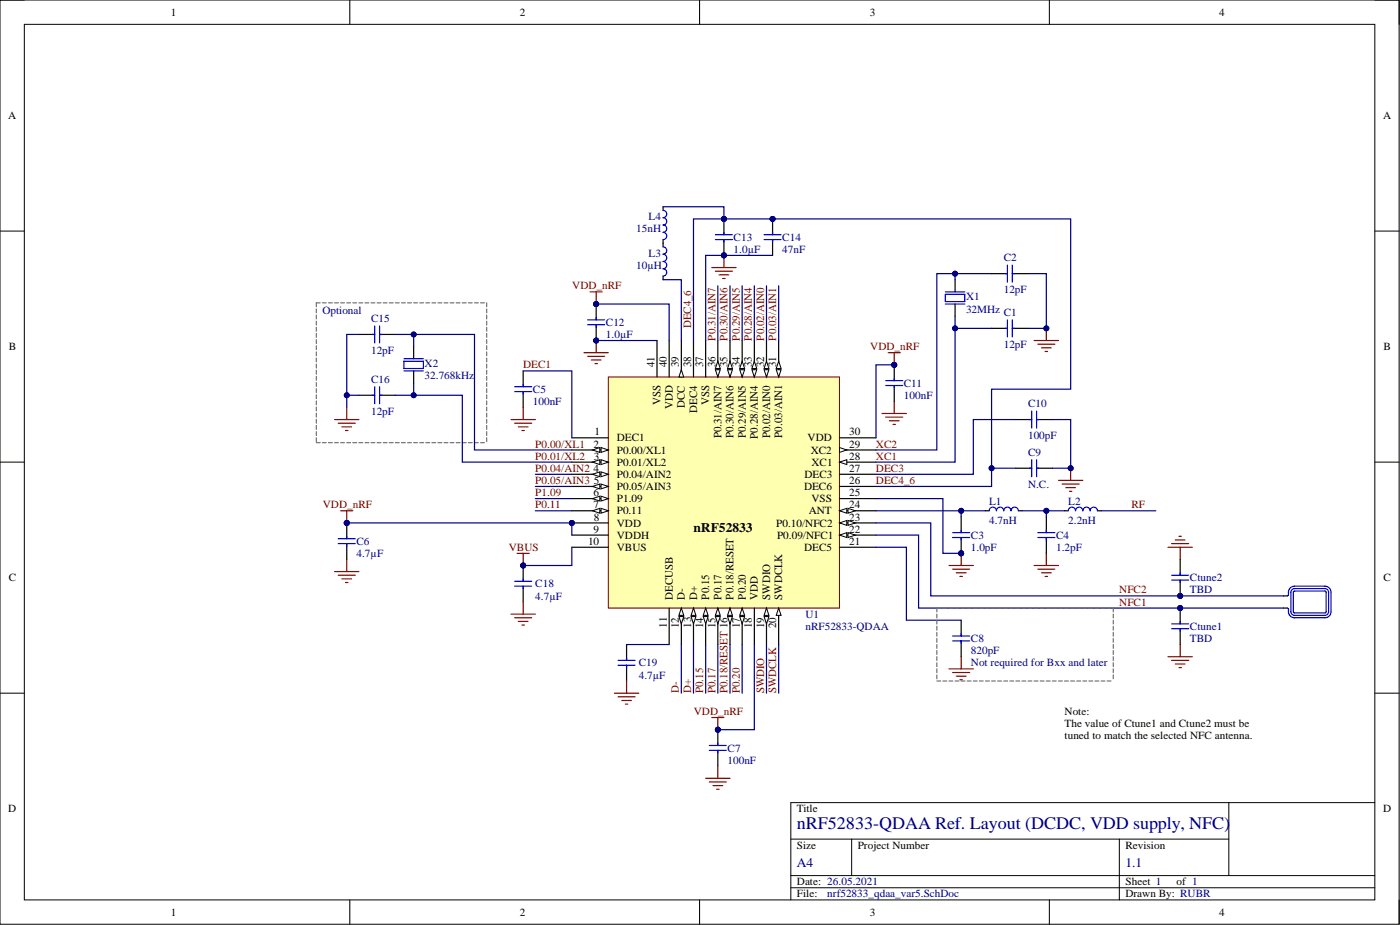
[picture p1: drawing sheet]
<svg xmlns="http://www.w3.org/2000/svg" width="292mm" height="193mm" viewBox="0 0 292 193" stroke-linecap="round" stroke-linejoin="round" font-family="sans-serif">
<defs><g id="words">
<text font-size="3.7" fill="#000080" x="166.3" y="173">nRF52833-QDAA Ref. Layout (DCDC, VDD supply, NFC)</text>
<text font-size="2.7" x="144.7" y="111">nRF52833</text>
<g font-size="2.7" fill="#000080">
<text x="166.3" y="180.8">A4</text>
<text x="234.8" y="180.8">1.1</text>
</g>
<g font-size="2.3">
<text x="35.6" y="3.3">1</text>
<text x="108.4" y="3.3">2</text>
<text x="181.5" y="3.3">3</text>
<text x="254.4" y="3.3">4</text>
<text x="1.7" y="24.9">A</text>
<text x="288.6" y="24.9">A</text>
<text x="1.8" y="73.1">B</text>
<text x="136.6" y="76.6" transform="rotate(-90 136.6 76.6)">41</text>
<text x="139.1" y="76.6" transform="rotate(-90 139.1 76.6)">40</text>
<text x="141.6" y="76.6" transform="rotate(-90 141.6 76.6)">39</text>
<text x="144.2" y="76.6" transform="rotate(-90 144.2 76.6)">38</text>
<text x="146.7" y="76.6" transform="rotate(-90 146.7 76.6)">37</text>
<text x="149.3" y="76.6" transform="rotate(-90 149.3 76.6)">36</text>
<text x="151.8" y="76.6" transform="rotate(-90 151.8 76.6)">35</text>
<text x="154.3" y="76.6" transform="rotate(-90 154.3 76.6)">34</text>
<text x="156.9" y="76.6" transform="rotate(-90 156.9 76.6)">33</text>
<text x="159.4" y="76.6" transform="rotate(-90 159.4 76.6)">32</text>
<text x="162" y="76.6" transform="rotate(-90 162 76.6)">31</text>
<text x="288.7" y="73.1">B</text>
<text x="137.8" y="84.5" transform="rotate(-90 137.8 84.5)">VSS</text>
<text x="140.4" y="85.3" transform="rotate(-90 140.4 85.3)">VDD</text>
<text x="142.9" y="85.1" transform="rotate(-90 142.9 85.1)">DCC</text>
<text x="145.5" y="86.1" transform="rotate(-90 145.5 86.1)">DEC4</text>
<text x="148" y="84.5" transform="rotate(-90 148 84.5)">VSS</text>
<text x="123.8" y="93.4">2</text>
<text x="123.9" y="95.9">3</text>
<text x="124" y="90.8">1</text>
<text x="128.7" y="92.1">DEC1</text>
<text x="128.7" y="94.6">P0.00/XL1</text>
<text x="150.5" y="91.5" transform="rotate(-90 150.5 91.5)">P0.31/AIN7</text>
<text x="153.1" y="91.5" transform="rotate(-90 153.1 91.5)">P0.30/AIN6</text>
<text x="155.6" y="91.4" transform="rotate(-90 155.6 91.4)">P0.29/AIN5</text>
<text x="158.1" y="91.5" transform="rotate(-90 158.1 91.5)">P0.28/AIN4</text>
<text x="160.7" y="91.5" transform="rotate(-90 160.7 91.5)">P0.02/AIN0</text>
<text x="163.2" y="91.3" transform="rotate(-90 163.2 91.3)">P0.03/AIN1</text>
<text x="168.5" y="92.1">VDD</text>
<text x="169.1" y="94.6">XC2</text>
<text x="177.2" y="95.9">28</text>
<text x="177.2" y="93.4">29</text>
<text x="177.2" y="90.8">30</text>
<text x="123.8" y="98.4">4</text>
<text x="123.9" y="101">5</text>
<text x="128.7" y="97.2">P0.01/XL2</text>
<text x="128.7" y="99.7">P0.04/AIN2</text>
<text x="167.8" y="99.7">DEC3</text>
<text x="169.3" y="97.2">XC1</text>
<text x="177.2" y="101">26</text>
<text x="177.2" y="98.4">27</text>
<text x="123.8" y="106">7</text>
<text x="123.8" y="103.5">6</text>
<text x="128.7" y="102.2">P0.05/AIN3</text>
<text x="128.7" y="107.3">P0.11</text>
<text x="128.7" y="104.8">P1.09</text>
<text x="167.8" y="102.2">DEC6</text>
<text x="168.7" y="107.3">ANT</text>
<text x="169.3" y="104.8">VSS</text>
<text x="177.2" y="103.5">25</text>
<text x="177.2" y="106">24</text>
<text x="122.7" y="113.7">10</text>
<text x="123.8" y="111.1">9</text>
<text x="123.9" y="108.6">8</text>
<text x="128.7" y="109.9">VDD</text>
<text x="128.7" y="112.4">VDDH</text>
<text x="162" y="109.9">P0.10/NFC2</text>
<text x="162.1" y="112.4">P0.09/NFC1</text>
<text x="177.2" y="111.1">22</text>
<text x="177.2" y="113.7">21</text>
<text x="177.2" y="108.6">23</text>
<text x="128.7" y="114.9">VBUS</text>
<text x="167.8" y="114.9">DEC5</text>
<text x="1.8" y="121.3">C</text>
<text x="140.4" y="125.1" transform="rotate(-90 140.4 125.1)">DECUSB</text>
<text x="142.9" y="125.1" transform="rotate(-90 142.9 125.1)">D-</text>
<text x="145.5" y="125.1" transform="rotate(-90 145.5 125.1)">D+</text>
<text x="148" y="125.1" transform="rotate(-90 148 125.1)">P0.15</text>
<text x="150.5" y="125.1" transform="rotate(-90 150.5 125.1)">P0.17</text>
<text x="153.1" y="125.1" transform="rotate(-90 153.1 125.1)">P0.18/RESET</text>
<text x="155.6" y="125.1" transform="rotate(-90 155.6 125.1)">P0.20</text>
<text x="158.1" y="125.1" transform="rotate(-90 158.1 125.1)">VDD</text>
<text x="160.7" y="125.1" transform="rotate(-90 160.7 125.1)">SWDIO</text>
<text x="163.2" y="125.1" transform="rotate(-90 163.2 125.1)">SWDCLK</text>
<text x="288.7" y="121.3">C</text>
<text x="139.1" y="130.9" transform="rotate(-90 139.1 130.9)">11</text>
<text x="141.6" y="131.1" transform="rotate(-90 141.6 131.1)">12</text>
<text x="144.2" y="131" transform="rotate(-90 144.2 131)">13</text>
<text x="146.7" y="131.1" transform="rotate(-90 146.7 131.1)">14</text>
<text x="149.3" y="131" transform="rotate(-90 149.3 131)">15</text>
<text x="154.3" y="131.1" transform="rotate(-90 154.3 131.1)">17</text>
<text x="156.9" y="131" transform="rotate(-90 156.9 131)">18</text>
<text x="159.4" y="131.1" transform="rotate(-90 159.4 131.1)">19</text>
<text x="162" y="131.1" transform="rotate(-90 162 131.1)">20</text>
<text x="222.1" y="149.2">Note:</text>
<text x="222.1" y="151.7">The value of Ctune1 and Ctune2 must be</text>
<text x="222.1" y="154.3">tuned to match the selected NFC antenna.</text>
<text x="1.7" y="169.5">D</text>
<text x="166.3" y="169.5">Title</text>
<text x="288.6" y="169.5">D</text>
<text x="166.3" y="177.1">Size</text>
<text x="179" y="177.1">Project Number</text>
<text x="234.8" y="177.1">Revision</text>
<text x="166.3" y="184.7">Date: 26.05.2021</text>
<text x="234.8" y="184.7">Sheet 1</text>
<text x="245.4" y="184.7">of 1</text>
<text x="35.6" y="191">1</text>
<text x="108.4" y="191">2</text>
<text x="166.3" y="187.2">File:</text>
<text x="181.5" y="191">3</text>
<text x="234.8" y="187.2">Drawn By: RUBR</text>
<text x="254.4" y="191">4</text>
</g>
<g font-size="2.3" fill="#000080">
<text x="135.3" y="45.9">L4</text>
<text x="132.8" y="48.5">15nH</text>
<text x="135.3" y="53.5">L3</text>
<text x="153.1" y="50.2">C13</text>
<text x="153.1" y="52.8">1.0µF</text>
<text x="163.2" y="50.2">C14</text>
<text x="163.2" y="52.8">47nF</text>
<text x="132.8" y="56.1">10µH</text>
<text x="209.4" y="54.5">C2</text>
<text x="67.3" y="65.5">Optional</text>
<text x="201.6" y="62.7">X1</text>
<text x="201.6" y="65.2">32MHz</text>
<text x="209.4" y="66">C1</text>
<text x="209.4" y="61.1">12pF</text>
<text x="77.4" y="67.2">C15</text>
<text x="126.4" y="68">C12</text>
<text x="126.4" y="70.5">1.0µF</text>
<text x="77.4" y="73.8">12pF</text>
<text x="88.6" y="76.6">X2</text>
<text x="209.4" y="72.6">12pF</text>
<text x="77.4" y="79.9">C16</text>
<text x="88.6" y="79.2">32.768kHz</text>
<text x="111.2" y="81.9">C5</text>
<text x="188.6" y="80.7">C11</text>
<text x="188.6" y="83.2">100nF</text>
<text x="77.4" y="86.5">12pF</text>
<text x="111.2" y="84.5">100nF</text>
<text x="214.5" y="85">C10</text>
<text x="214.5" y="91.6">100pF</text>
<text x="214.5" y="95.1">C9</text>
<text x="214.5" y="101.7">N.C.</text>
<text x="206.4" y="105.3">L1</text>
<text x="222.9" y="105.3">L2</text>
<text x="74.4" y="113.7">C6</text>
<text x="202.6" y="112.4">C3</text>
<text x="206.4" y="109.3">4.7nH</text>
<text x="220.3" y="112.4">C4</text>
<text x="222.9" y="109.3">2.2nH</text>
<text x="74.4" y="116.2">4.7µF</text>
<text x="202.6" y="114.9">1.0pF</text>
<text x="220.3" y="114.9">1.2pF</text>
<text x="111.7" y="122.5">C18</text>
<text x="111.7" y="125.1">4.7µF</text>
<text x="248.3" y="121.3">Ctune2</text>
<text x="248.3" y="123.8">TBD</text>
<text x="168" y="128.9">U1</text>
<text x="168" y="131.4">nRF52833-QDAA</text>
<text x="248.3" y="131.4">Ctune1</text>
<text x="202.6" y="134">C8</text>
<text x="202.6" y="136.5">820pF</text>
<text x="248.3" y="134">TBD</text>
<text x="133.3" y="139">C19</text>
<text x="133.3" y="141.6">4.7µF</text>
<text x="202.6" y="139">Not required for Bxx and later</text>
<text x="151.8" y="156.8">C7</text>
<text x="151.8" y="159.3">100nF</text>
<text x="172.6" y="187.2">nrf52833_qdaa_var5.SchDoc</text>
</g>
<g font-size="2.3" fill="#800000">
<text x="119.4" y="60.4">VDD_nRF</text>
<text x="144.2" y="68.5" transform="rotate(-90 144.2 68.5)">DEC4_6</text>
<text x="149.3" y="71" transform="rotate(-90 149.3 71)">P0.31/AIN7</text>
<text x="151.8" y="71" transform="rotate(-90 151.8 71)">P0.30/AIN6</text>
<text x="154.3" y="71" transform="rotate(-90 154.3 71)">P0.29/AIN5</text>
<text x="156.9" y="71" transform="rotate(-90 156.9 71)">P0.28/AIN4</text>
<text x="159.4" y="71" transform="rotate(-90 159.4 71)">P0.02/AIN0</text>
<text x="162" y="71" transform="rotate(-90 162 71)">P0.03/AIN1</text>
<text x="109.2" y="76.9">DEC1</text>
<text x="181.6" y="73.1">VDD_nRF</text>
<text x="111.7" y="93.4">P0.00/XL1</text>
<text x="111.7" y="95.9">P0.01/XL2</text>
<text x="182.8" y="95.9">XC1</text>
<text x="182.8" y="93.4">XC2</text>
<text x="111.7" y="98.4">P0.04/AIN2</text>
<text x="111.7" y="101">P0.05/AIN3</text>
<text x="182.8" y="98.4">DEC3</text>
<text x="182.8" y="101">DEC4_6</text>
<text x="67.4" y="106">VDD_nRF</text>
<text x="111.7" y="103.5">P1.09</text>
<text x="111.7" y="106">P0.11</text>
<text x="236.1" y="106">RF</text>
<text x="106.2" y="114.9">VBUS</text>
<text x="233.5" y="123.8">NFC2</text>
<text x="233.5" y="126.3">NFC1</text>
<text x="141.6" y="144.6" transform="rotate(-90 141.6 144.6)">D-</text>
<text x="144.2" y="144.6" transform="rotate(-90 144.2 144.6)">D+</text>
<text x="144.8" y="149.2">VDD_nRF</text>
<text x="146.7" y="144.6" transform="rotate(-90 146.7 144.6)">P0.15</text>
<text x="149.3" y="144.6" transform="rotate(-90 149.3 144.6)">P0.17</text>
<text x="151.8" y="144.6" transform="rotate(-90 151.8 144.6)">P0.18/RESET 16</text>
<text x="154.3" y="144.6" transform="rotate(-90 154.3 144.6)">P0.20</text>
<text x="159.4" y="144.6" transform="rotate(-90 159.4 144.6)">SWDIO</text>
<text x="162" y="144.6" transform="rotate(-90 162 144.6)">SWDCLK</text>
</g>
</g></defs>
<g fill="none" stroke="#000" stroke-width=".21">
<path d="M0 0h291.9v192.8h-291.9zM0 0h5.1M5.1 5.1h281.7v182.6h-281.7zM73 0v5.1M146 0v5.1M218.9 0v5.1M286.8 0h5.1v5.1M0 48.2h5.1M286.8 48.2h5.1M0 96.4h5.1M286.8 96.4h5.1M0 144.6h5.1"/>
<path d="M286.8 144.6h5.1M165 175.1h91.4M177.7 175.1v7.6M233.5 175.1v12.6M256.4 167.4v15.3M286.8 167.4h-121.8v20.3M73 187.7v5.1M146 187.7v5.1M165 185.2h121.8M165 182.7h121.8M218.9 187.7v5.1M291.9 187.7v5.1"/>
</g>
<circle cx="119.3" cy="109.1" r=".51" fill="#000080"/>
<circle cx="119.3" cy="109.1" r=".51" fill="none" stroke="#000080" stroke-width=".21"/>
<path d="M126.9 78.6h48.3v48.3h-48.3z" fill-rule="evenodd" fill="#ffffb0"/>
<path d="M126.9 78.6h48.3v48.3h-48.3z" fill="none" stroke="#800000" stroke-width=".21"/>
<path d="M119.3 91.3h7.6M175.2 104h7.6M175.2 106.6h7.6" fill="none" stroke="#000" stroke-width=".25"/>
<path d="M175.2 106.6l1.5-.6v1.1z" fill="#f8fcff"/>
<path d="M175.2 106.6l1.5-.6v1.1z" fill="none" stroke="#000" stroke-width=".21"/>
<path d="M176.9 106l1.6 .6-1.6 .5z" fill="#f8fcff"/>
<path d="M176.9 106l1.6 .6-1.6 .5z" fill="none" stroke="#000" stroke-width=".21"/>
<path d="M175.2 98.9h7.6M175.2 96.4h7.6M175.2 101.5h7.6" fill="none" stroke="#000" stroke-width=".25"/>
<path d="M175.2 96.4l1.5-.5v1z" fill="#f8fcff"/>
<path d="M175.2 96.4l1.5-.5v1z" fill="none" stroke="#000" stroke-width=".21"/>
<path d="M175.2 93.9h7.6" fill="none" stroke="#000" stroke-width=".25"/>
<path d="M175.2 93.4l1.5 .5-1.5 .5z" fill="#f8fcff"/>
<path d="M175.2 93.4l1.5 .5-1.5 .5z" fill="none" stroke="#000" stroke-width=".21"/>
<path d="M119.3 93.9h7.6M175.2 91.3h7.6" fill="none" stroke="#000" stroke-width=".25"/>
<path d="M125.4 93.4l1.5 .5-1.5 .5z" fill="#f8fcff"/>
<path d="M125.4 93.4l1.5 .5-1.5 .5z" fill="none" stroke="#000" stroke-width=".21"/>
<path d="M123.6 93.9l1.5-.5v1z" fill="#f8fcff"/>
<path d="M123.6 93.9l1.5-.5v1z" fill="none" stroke="#000" stroke-width=".21"/>
<path d="M119.3 96.4h7.6" fill="none" stroke="#000" stroke-width=".25"/>
<path d="M125.4 95.9l1.5 .5-1.5 .5z" fill="#f8fcff"/>
<path d="M125.4 95.9l1.5 .5-1.5 .5z" fill="none" stroke="#000" stroke-width=".21"/>
<path d="M123.6 96.4l1.5-.5v1z" fill="#f8fcff"/>
<path d="M123.6 96.4l1.5-.5v1z" fill="none" stroke="#000" stroke-width=".21"/>
<path d="M119.3 98.9h7.6" fill="none" stroke="#000" stroke-width=".25"/>
<path d="M125.4 98.4l1.5 .5-1.5 .6z" fill="#f8fcff"/>
<path d="M125.4 98.4l1.5 .5-1.5 .6z" fill="none" stroke="#000" stroke-width=".21"/>
<path d="M123.6 98.9l1.5-.5v1.1z" fill="#f8fcff"/>
<path d="M123.6 98.9l1.5-.5v1.1z" fill="none" stroke="#000" stroke-width=".21"/>
<path d="M119.3 101.5h7.6" fill="none" stroke="#000" stroke-width=".25"/>
<path d="M125.4 101l1.5 .5-1.5 .5z" fill="#f8fcff"/>
<path d="M125.4 101l1.5 .5-1.5 .5z" fill="none" stroke="#000" stroke-width=".21"/>
<path d="M123.6 101.5l1.5-.5v1z" fill="#f8fcff"/>
<path d="M123.6 101.5l1.5-.5v1z" fill="none" stroke="#000" stroke-width=".21"/>
<path d="M119.3 106.6h7.6" fill="none" stroke="#000" stroke-width=".25"/>
<path d="M125.4 106l1.5 .6-1.5 .5z" fill="#f8fcff"/>
<path d="M125.4 106l1.5 .6-1.5 .5z" fill="none" stroke="#000" stroke-width=".21"/>
<path d="M123.6 106.6l1.5-.6v1.1z" fill="#f8fcff"/>
<path d="M123.6 106.6l1.5-.6v1.1z" fill="none" stroke="#000" stroke-width=".21"/>
<path d="M157.4 71v7.6" fill="none" stroke="#000" stroke-width=".25"/>
<path d="M156.9 77.1h1l-.5 1.5z" fill="#f8fcff"/>
<path d="M156.9 77.1h1l-.5 1.5z" fill="none" stroke="#000" stroke-width=".21"/>
<path d="M157.4 75.4l.5 1.5h-1z" fill="#f8fcff"/>
<path d="M157.4 75.4l.5 1.5h-1z" fill="none" stroke="#000" stroke-width=".21"/>
<path d="M154.8 71v7.6" fill="none" stroke="#000" stroke-width=".25"/>
<path d="M154.3 77.1h1.1l-.6 1.5z" fill="#f8fcff"/>
<path d="M154.3 77.1h1.1l-.6 1.5z" fill="none" stroke="#000" stroke-width=".21"/>
<path d="M154.8 75.4l.6 1.5h-1.1z" fill="#f8fcff"/>
<path d="M154.8 75.4l.6 1.5h-1.1z" fill="none" stroke="#000" stroke-width=".21"/>
<path d="M152.3 71v7.6" fill="none" stroke="#000" stroke-width=".25"/>
<path d="M151.8 77.1h1l-.5 1.5z" fill="#f8fcff"/>
<path d="M151.8 77.1h1l-.5 1.5z" fill="none" stroke="#000" stroke-width=".21"/>
<path d="M152.3 75.4l.5 1.5h-1z" fill="#f8fcff"/>
<path d="M152.3 75.4l.5 1.5h-1z" fill="none" stroke="#000" stroke-width=".21"/>
<path d="M149.8 71v7.6" fill="none" stroke="#000" stroke-width=".25"/>
<path d="M149.3 77.1h1l-.5 1.5z" fill="#f8fcff"/>
<path d="M149.3 77.1h1l-.5 1.5z" fill="none" stroke="#000" stroke-width=".21"/>
<path d="M149.8 75.4l.5 1.5h-1z" fill="#f8fcff"/>
<path d="M149.8 75.4l.5 1.5h-1z" fill="none" stroke="#000" stroke-width=".21"/>
<path d="M139.6 71v7.6M142.2 71v7.6M144.7 71v7.6M147.2 71v7.6" fill="none" stroke="#000" stroke-width=".25"/>
<path d="M142.2 77.1l.5 1.5h-1.1z" fill="#f8fcff"/>
<path d="M142.2 77.1l.5 1.5h-1.1z" fill="none" stroke="#000" stroke-width=".21"/>
<path d="M162.5 126.9v7.6" fill="none" stroke="#000" stroke-width=".25"/>
<path d="M162.5 126.9l.5 1.5h-1z" fill="#f8fcff"/>
<path d="M162.5 126.9l.5 1.5h-1z" fill="none" stroke="#000" stroke-width=".21"/>
<path d="M159.9 126.9v7.6" fill="none" stroke="#000" stroke-width=".25"/>
<path d="M159.9 126.9l.5 1.5h-1z" fill="#f8fcff"/>
<path d="M159.9 126.9l.5 1.5h-1z" fill="none" stroke="#000" stroke-width=".21"/>
<path d="M159.4 128.6h1l-.5 1.5z" fill="#f8fcff"/>
<path d="M159.4 128.6h1l-.5 1.5z" fill="none" stroke="#000" stroke-width=".21"/>
<path d="M147.2 126.9v7.6" fill="none" stroke="#000" stroke-width=".25"/>
<path d="M147.2 126.9l.5 1.5h-1z" fill="#f8fcff"/>
<path d="M147.2 126.9l.5 1.5h-1z" fill="none" stroke="#000" stroke-width=".21"/>
<path d="M146.7 128.6h1l-.5 1.5z" fill="#f8fcff"/>
<path d="M146.7 128.6h1l-.5 1.5z" fill="none" stroke="#000" stroke-width=".21"/>
<path d="M149.8 126.9v7.6" fill="none" stroke="#000" stroke-width=".25"/>
<path d="M149.8 126.9l.5 1.5h-1z" fill="#f8fcff"/>
<path d="M149.8 126.9l.5 1.5h-1z" fill="none" stroke="#000" stroke-width=".21"/>
<path d="M149.3 128.6h1l-.5 1.5z" fill="#f8fcff"/>
<path d="M149.3 128.6h1l-.5 1.5z" fill="none" stroke="#000" stroke-width=".21"/>
<path d="M119.3 109.1h7.6" fill="none" stroke="#000" stroke-width=".25"/>
<circle cx="119.3" cy="109.1" r=".51" fill="#000080"/>
<circle cx="119.3" cy="109.1" r=".51" fill="none" stroke="#000080" stroke-width=".21"/>
<path d="M142.2 126.9v7.6" fill="none" stroke="#000" stroke-width=".25"/>
<path d="M142.2 126.9l.5 1.5h-1.1z" fill="#f8fcff"/>
<path d="M142.2 126.9l.5 1.5h-1.1z" fill="none" stroke="#000" stroke-width=".21"/>
<path d="M141.6 128.6h1.1l-.5 1.5z" fill="#f8fcff"/>
<path d="M141.6 128.6h1.1l-.5 1.5z" fill="none" stroke="#000" stroke-width=".21"/>
<path d="M119.3 111.6h7.6M119.3 114.2h7.6M139.6 126.9v7.6M144.7 126.9v7.6" fill="none" stroke="#000" stroke-width=".25"/>
<path d="M144.7 126.9l.5 1.5h-1z" fill="#f8fcff"/>
<path d="M144.7 126.9l.5 1.5h-1z" fill="none" stroke="#000" stroke-width=".21"/>
<path d="M144.2 128.6h1l-.5 1.5z" fill="#f8fcff"/>
<path d="M144.2 128.6h1l-.5 1.5z" fill="none" stroke="#000" stroke-width=".21"/>
<path d="M175.2 111.6h7.6M157.4 126.9v7.6" fill="none" stroke="#000" stroke-width=".25"/>
<path d="M175.2 111.6l1.5-.5v1z" fill="#f8fcff"/>
<path d="M175.2 111.6l1.5-.5v1z" fill="none" stroke="#000" stroke-width=".21"/>
<path d="M176.9 111.1l1.6 .5-1.6 .5z" fill="#f8fcff"/>
<path d="M176.9 111.1l1.6 .5-1.6 .5z" fill="none" stroke="#000" stroke-width=".21"/>
<path d="M119.3 104h7.6" fill="none" stroke="#000" stroke-width=".25"/>
<path d="M125.4 103.5l1.5 .5-1.5 .5z" fill="#f8fcff"/>
<path d="M125.4 103.5l1.5 .5-1.5 .5z" fill="none" stroke="#000" stroke-width=".21"/>
<path d="M123.6 104l1.5-.5v1z" fill="#f8fcff"/>
<path d="M123.6 104l1.5-.5v1z" fill="none" stroke="#000" stroke-width=".21"/>
<path d="M152.3 126.9v7.6" fill="none" stroke="#000" stroke-width=".25"/>
<path d="M152.3 126.9l.5 1.5h-1z" fill="#f8fcff"/>
<path d="M152.3 126.9l.5 1.5h-1z" fill="none" stroke="#000" stroke-width=".21"/>
<path d="M151.8 128.6h1l-.5 1.5z" fill="#f8fcff"/>
<path d="M151.8 128.6h1l-.5 1.5z" fill="none" stroke="#000" stroke-width=".21"/>
<path d="M175.2 114.2h7.6M175.2 109.1h7.6" fill="none" stroke="#000" stroke-width=".25"/>
<path d="M175.2 109.1l1.5-.5v1z" fill="#f8fcff"/>
<path d="M175.2 109.1l1.5-.5v1z" fill="none" stroke="#000" stroke-width=".21"/>
<path d="M176.9 108.6l1.6 .5-1.6 .5z" fill="#f8fcff"/>
<path d="M176.9 108.6l1.6 .5-1.6 .5z" fill="none" stroke="#000" stroke-width=".21"/>
<path d="M162.5 71v7.6" fill="none" stroke="#000" stroke-width=".25"/>
<path d="M162 77.1h1l-.5 1.5z" fill="#f8fcff"/>
<path d="M162 77.1h1l-.5 1.5z" fill="none" stroke="#000" stroke-width=".21"/>
<path d="M162.5 75.4l.5 1.5h-1z" fill="#f8fcff"/>
<path d="M162.5 75.4l.5 1.5h-1z" fill="none" stroke="#000" stroke-width=".21"/>
<path d="M159.9 71v7.6" fill="none" stroke="#000" stroke-width=".25"/>
<path d="M159.4 77.1h1l-.5 1.5z" fill="#f8fcff"/>
<path d="M159.4 77.1h1l-.5 1.5z" fill="none" stroke="#000" stroke-width=".21"/>
<path d="M159.9 75.4l.5 1.5h-1z" fill="#f8fcff"/>
<path d="M159.9 75.4l.5 1.5h-1z" fill="none" stroke="#000" stroke-width=".21"/>
<path d="M154.8 126.9v7.6" fill="none" stroke="#000" stroke-width=".25"/>
<path d="M154.8 126.9l.6 1.5h-1.1z" fill="#f8fcff"/>
<path d="M154.8 126.9l.6 1.5h-1.1z" fill="none" stroke="#000" stroke-width=".21"/>
<path d="M154.3 128.6h1.1l-.6 1.5z" fill="#f8fcff"/>
<path d="M154.3 128.6h1.1l-.6 1.5z" fill="none" stroke="#000" stroke-width=".21"/>
<g fill="none" stroke="#000" stroke-width=".25">
<path d="M199.3 58.4v2.5M206.9 57.1h3.3M211.2 57.1h3.3M74.9 69.8h3.3M79.2 69.8h3.3M86.3 72.3v2.5M86.3 77.4v2.5M137.1 71v7.6M199.3 63.4v2.6M206.9 68.5h3.3M211.2 68.5h3.3M74.9 82.5h3.3"/>
<path d="M79.2 82.5h3.3M212 87.5h3.3M216.3 87.5h3.3"/>
</g>
<g fill="none" stroke="#00f" stroke-width=".25">
<path d="M209.7 57.1h.5M210.2 55.3v3.6M211.2 55.3v3.6M211.2 57.1h.5M77.7 69.8h.5M78.2 68v3.5M79.2 68v3.5M79.2 69.8h.5M84.3 74.8h4M84.3 77.4h4M84.3 75.4h4v1.5h-4zM197.2 63.4h4.1"/>
<path d="M197.2 60.9h4.1M197.2 61.4h4.1v1.5h-4.1zM209.7 68.5h.5M210.2 66.7v3.6M211.2 66.7v3.6M211.2 68.5h.5M77.7 82.5h.5M78.2 80.7v3.5M79.2 80.7v3.5M79.2 82.5h.5M214.8 87.5h.5M215.3 85.8v3.5"/>
<path d="M216.3 85.8v3.5M216.3 87.5h.5"/>
</g>
<path d="M121.8 73.6h5.1M122.6 74.3h3.6M123.4 75.1h2M124.1 75.9h.5M124.4 71v2.6M69.8 87.5h5.1M70.6 88.3h3.5M71.3 89.1h2.1M72.1 89.8h.5M72.3 85v2.5" fill="none" stroke="#800000" stroke-width=".25"/>
<g fill="none" stroke="#707070" stroke-width=".25">
<path d="M66 64.5v.8M66 65.7v.8M66 67v.8M66 68.3v.8M66 69.6v.8M66 70.9v.8M66 72.1v.8M66 73.4v.8M66 74.7v.8M66 76v.8M66 77.2v.8M66 78.5v.8"/>
<path d="M66 79.8v.8M66.8 63.2h-.8v.8M67.3 63.2h.8M68.5 63.2h.8M69.8 63.2h.8M71.1 63.2h.8M72.3 63.2h.8M73.6 63.2h.8M74.9 63.2h.8M76.2 63.2h.7M77.4 63.2h.8M78.7 63.2h.8"/>
<path d="M80 63.2h.8M81.2 63.2h.8M82.5 63.2h.8M83.8 63.2h.8M85 63.2h.8M86.3 63.2h.8M87.6 63.2h.8M88.8 63.2h.8M90.1 63.2h.8M91.4 63.2h.8M92.7 63.2h.7M93.9 63.2h.8"/>
<path d="M95.2 63.2h.8M96.5 63.2h.8M97.7 63.2h.8M99 63.2h.8M100.3 63.2h.8M101.5 63.2v.8M101.5 64.5v.8M101.5 65.7v.8M101.5 67v.8M101.5 68.3v.8M101.5 69.6v.8M101.5 70.9v.8"/>
<path d="M101.5 72.1v.8M101.5 73.4v.8M101.5 74.7v.8M101.5 76v.8M101.5 77.2v.9M101.5 78.5v.8M101.5 79.8v.8M66 81.1v.8M66 82.4v.8M66 83.6v.8M66 84.9v.8M66 86.2v.8"/>
<path d="M66 87.5v.8M66 88.8v.8M66 90v.8M66 91.3v.8M66 92.3h.8M67.3 92.3h.8M68.5 92.3h.8M69.8 92.3h.8M71.1 92.3h.8M72.3 92.3h.8M73.6 92.3h.8M74.9 92.3h.8"/>
<path d="M76.2 92.3h.7M77.4 92.3h.8M78.7 92.3h.8M80 92.3h.8M81.2 92.3h.8M82.5 92.3h.8M83.8 92.3h.8M85 92.3h.8M86.3 92.3h.8M87.6 92.3h.8M88.8 92.3h.8M90.1 92.3h.8"/>
<path d="M91.4 92.3h.8M92.7 92.3h.7M93.9 92.3h.8M95.2 92.3h.8M96.5 92.3h.8M97.7 92.3h.8M99 92.3h.8M100.3 92.3h.8M101.5 81.1v.8M101.5 82.4v.8M101.5 83.6v.8M101.5 84.9v.8"/>
<path d="M101.5 86.2v.8M101.5 87.5v.8M101.5 88.8v.8M101.5 90v.8M101.5 91.3v.8"/>
</g>
<circle cx="124.4" cy="71" r=".51" fill="#000080"/>
<circle cx="124.4" cy="71" r=".51" fill="none" stroke="#000080" stroke-width=".21"/>
<path d="M123.1 60.9h2.6M124.4 60.9v2.5" fill="none" stroke="#800000" stroke-width=".25"/>
<circle cx="124.4" cy="63.4" r=".51" fill="#000080"/>
<circle cx="124.4" cy="63.4" r=".51" fill="none" stroke="#000080" stroke-width=".21"/>
<path d="M148.5 55.8h5.1M149.3 56.6h3.5M150 57.3h2.1M150.8 58.1h.5M151 53.3v2.5" fill="none" stroke="#800000" stroke-width=".25"/>
<circle cx="151" cy="53.3" r=".51" fill="#000080"/>
<circle cx="151" cy="53.3" r=".51" fill="none" stroke="#000080" stroke-width=".21"/>
<circle cx="151" cy="53.3" r=".51" fill="#000080"/>
<circle cx="151" cy="53.3" r=".51" fill="none" stroke="#000080" stroke-width=".21"/>
<circle cx="151" cy="45.7" r=".51" fill="#000080"/>
<circle cx="151" cy="45.7" r=".51" fill="none" stroke="#000080" stroke-width=".21"/>
<path d="M151 50v3.3" fill="none" stroke="#000" stroke-width=".25"/>
<circle cx="151" cy="53.3" r=".51" fill="#000080"/>
<circle cx="151" cy="53.3" r=".51" fill="none" stroke="#000080" stroke-width=".21"/>
<path d="M151 45.7v3.3" fill="none" stroke="#000" stroke-width=".25"/>
<circle cx="151" cy="45.7" r=".51" fill="#000080"/>
<circle cx="151" cy="45.7" r=".51" fill="none" stroke="#000080" stroke-width=".21"/>
<path d="M138.3 43.9a.76 .76 0 0 1 .8 .8 .76 .76 0 0 1-.8 .7 .76 .76 0 0 1 .8 .8 .76 .76 0 0 1-.8 .7 .76 .76 0 0 1 .8 .8 .76 .76 0 0 1-.8 .8 .76 .76 0 0 1 .8 .7 .76 .76 0 0 1-.8 .8M149.3 49h3.5M149.3 50h3.5M151 48.5v.5M151 50v.5M214.8 97.7h.5M215.3 95.9v3.6M216.3 95.9v3.6M216.3 97.7h.5" fill="none" stroke="#00f" stroke-width=".25"/>
<path d="M138.3 43.1v.8M138.3 50v.7M212 97.7h3.3M216.3 97.7h3.3" fill="none" stroke="#000" stroke-width=".25"/>
<path d="M223.4 97.7v2.5M220.8 100.2h5.1M221.6 101h3.6M222.4 101.7h2M223.1 102.5h.5" fill="none" stroke="#800000" stroke-width=".25"/>
<circle cx="223.4" cy="97.7" r=".51" fill="#000080"/>
<circle cx="223.4" cy="97.7" r=".51" fill="none" stroke="#000080" stroke-width=".21"/>
<path d="M107.9 115.4h2.5M109.2 115.4v2.6" fill="none" stroke="#800000" stroke-width=".25"/>
<circle cx="109.2" cy="118" r=".51" fill="#000080"/>
<circle cx="109.2" cy="118" r=".51" fill="none" stroke="#000080" stroke-width=".21"/>
<path d="M215.8 71h5M216.5 71.8h3.6M217.3 72.6h2M218.1 73.3h.5M218.3 68.5v2.5" fill="none" stroke="#800000" stroke-width=".25"/>
<circle cx="218.3" cy="68.5" r=".51" fill="#000080"/>
<circle cx="218.3" cy="68.5" r=".51" fill="none" stroke="#000080" stroke-width=".21"/>
<path d="M148.5 149.7h2.5M149.8 149.7v2.5" fill="none" stroke="#800000" stroke-width=".25"/>
<circle cx="149.8" cy="152.2" r=".51" fill="#000080"/>
<circle cx="149.8" cy="152.2" r=".51" fill="none" stroke="#000080" stroke-width=".21"/>
<path d="M149.8 159.8v2.6M147.2 162.4h5.1M148 163.1h3.5M148.8 163.9h2M149.5 164.7h.5" fill="none" stroke="#800000" stroke-width=".25"/>
<circle cx="149.8" cy="152.2" r=".51" fill="#000080"/>
<circle cx="149.8" cy="152.2" r=".51" fill="none" stroke="#000080" stroke-width=".21"/>
<path d="M149.8 152.2v3.3" fill="none" stroke="#000" stroke-width=".25"/>
<circle cx="149.8" cy="152.2" r=".51" fill="#000080"/>
<circle cx="149.8" cy="152.2" r=".51" fill="none" stroke="#000080" stroke-width=".21"/>
<path d="M149.8 156.5v3.3" fill="none" stroke="#000" stroke-width=".25"/>
<path d="M148 156.5h3.5M148 155.5h3.5M149.8 155v.5M149.8 156.5v.5" fill="none" stroke="#00f" stroke-width=".25"/>
<circle cx="109.2" cy="118" r=".51" fill="#000080"/>
<circle cx="109.2" cy="118" r=".51" fill="none" stroke="#000080" stroke-width=".21"/>
<path d="M109.2 118v3.3" fill="none" stroke="#000" stroke-width=".25"/>
<circle cx="109.2" cy="118" r=".51" fill="#000080"/>
<circle cx="109.2" cy="118" r=".51" fill="none" stroke="#000080" stroke-width=".21"/>
<path d="M109.2 122.3v3.3M200.5 129.4v3.3M200.5 133.7v3.3" fill="none" stroke="#000" stroke-width=".25"/>
<path d="M107.4 122.3h3.5M107.4 121.3h3.5M109.2 120.8v.5M109.2 122.3v.5M198.8 133.7h3.5M198.8 132.7h3.5M200.5 132.2v.5M200.5 133.7v.5" fill="none" stroke="#00f" stroke-width=".25"/>
<g fill="none" stroke="#800000" stroke-width=".25">
<path d="M184 86.3h5.1M184.8 87h3.6M185.6 87.8h2M186.3 88.5h.5M186.6 83.7v2.6M106.6 128.1h5.1M107.4 128.9h3.5M108.1 129.6h2.1M108.9 130.4h.5M109.2 125.6v2.5M198 139.5h5.1M200.5 137v2.5"/>
<path d="M198.8 140.3h3.5M199.5 141.1h2.1M200.3 141.8h.5"/>
</g>
<circle cx="186.6" cy="76.1" r=".51" fill="#000080"/>
<circle cx="186.6" cy="76.1" r=".51" fill="none" stroke="#000080" stroke-width=".21"/>
<path d="M186.6 76.1v3.3" fill="none" stroke="#000" stroke-width=".25"/>
<circle cx="186.6" cy="76.1" r=".51" fill="#000080"/>
<circle cx="186.6" cy="76.1" r=".51" fill="none" stroke="#000080" stroke-width=".21"/>
<path d="M186.6 80.4v3.3" fill="none" stroke="#000" stroke-width=".25"/>
<path d="M184.8 79.4h3.6M186.6 78.9v.5M184.8 80.4h3.6M186.6 80.4v.5" fill="none" stroke="#00f" stroke-width=".25"/>
<path d="M185.3 73.6h2.5M186.6 73.6v2.5" fill="none" stroke="#800000" stroke-width=".25"/>
<circle cx="186.6" cy="76.1" r=".51" fill="#000080"/>
<circle cx="186.6" cy="76.1" r=".51" fill="none" stroke="#000080" stroke-width=".21"/>
<path d="M198 118h5.1M198.8 118.7h3.5M199.5 119.5h2.1M200.5 115.4v2.6M200.3 120.3h.5" fill="none" stroke="#800000" stroke-width=".25"/>
<circle cx="200.5" cy="115.4" r=".51" fill="#000080"/>
<circle cx="200.5" cy="115.4" r=".51" fill="none" stroke="#000080" stroke-width=".21"/>
<circle cx="124.4" cy="63.4" r=".51" fill="#000080"/>
<circle cx="124.4" cy="63.4" r=".51" fill="none" stroke="#000080" stroke-width=".21"/>
<circle cx="124.4" cy="71" r=".51" fill="#000080"/>
<circle cx="124.4" cy="71" r=".51" fill="none" stroke="#000080" stroke-width=".21"/>
<path d="M124.4 63.4v3.3" fill="none" stroke="#000" stroke-width=".25"/>
<circle cx="124.4" cy="63.4" r=".51" fill="#000080"/>
<circle cx="124.4" cy="63.4" r=".51" fill="none" stroke="#000080" stroke-width=".21"/>
<path d="M124.4 67.7v3.3" fill="none" stroke="#000" stroke-width=".25"/>
<circle cx="124.4" cy="71" r=".51" fill="#000080"/>
<circle cx="124.4" cy="71" r=".51" fill="none" stroke="#000080" stroke-width=".21"/>
<path d="M122.6 67.7h3.6M122.6 66.7h3.6M124.4 66.2v.5M124.4 67.7v.5" fill="none" stroke="#00f" stroke-width=".25"/>
<path d="M243.7 114.2h5.1M244.5 113.4h3.5M245.2 112.6h2M246 111.9h.5M246.2 114.2v2.5M243.7 137h5.1M244.5 137.8h3.5M245.2 138.5h2M246 139.3h.5M246.2 134.5v2.5" fill="none" stroke="#800000" stroke-width=".25"/>
<circle cx="246.2" cy="126.9" r=".51" fill="#000080"/>
<circle cx="246.2" cy="126.9" r=".51" fill="none" stroke="#000080" stroke-width=".21"/>
<path d="M246.2 126.9v3.2" fill="none" stroke="#000" stroke-width=".25"/>
<circle cx="246.2" cy="126.9" r=".51" fill="#000080"/>
<circle cx="246.2" cy="126.9" r=".51" fill="none" stroke="#000080" stroke-width=".21"/>
<path d="M246.2 131.2v3.3" fill="none" stroke="#000" stroke-width=".25"/>
<path d="M244.5 131.2h3.5M244.5 130.1h3.5M246.2 129.6v.5M246.2 131.2v.5" fill="none" stroke="#00f" stroke-width=".25"/>
<circle cx="246.2" cy="124.3" r=".51" fill="#000080"/>
<circle cx="246.2" cy="124.3" r=".51" fill="none" stroke="#000080" stroke-width=".21"/>
<path d="M246.2 116.7v3.3M246.2 121v3.3" fill="none" stroke="#000" stroke-width=".25"/>
<circle cx="246.2" cy="124.3" r=".51" fill="#000080"/>
<circle cx="246.2" cy="124.3" r=".51" fill="none" stroke="#000080" stroke-width=".21"/>
<path d="M246.2 119.5v.5M244.5 121h3.5M244.5 120h3.5M246.2 121v.5M268.6 124.3l.2-.2a1.39 1.39 0 0 1 1.3-1.8h6.3a1.27 1.27 0 0 1 1.3 1.3v4a1.26 1.26 0 0 1-1.3 1.3h-6.3a1.38 1.38 0 0 1-1.3-1.8l-.2-.2M269.6 123l.5-.2h6.3a.76 .76 0 0 1 .8 .8v4a.76 .76 0 0 1-.8 .8h-6.3a.76 .76 0 0 1-.8-.8v-4zM269.9 123.4h6.7l.1 4.3-.3 .2-6.5-.1z" fill="none" stroke="#00f" stroke-width=".25"/>
<path d="M267.8 124.3h.8M267.8 126.9h.8" fill="none" stroke="#000" stroke-width=".25"/>
<path d="M222.1 147.1h43.2v14h-43.2z" fill-rule="evenodd" fill="#fff"/>
<path d="M222.1 147.1h43.2v14h-43.2z" fill="none" stroke="#fff" stroke-width=".21"/>
<circle cx="161.2" cy="45.7" r=".51" fill="#000080"/>
<circle cx="161.2" cy="45.7" r=".51" fill="none" stroke="#000080" stroke-width=".21"/>
<path d="M161.2 45.7v3.3" fill="none" stroke="#000" stroke-width=".25"/>
<circle cx="161.2" cy="45.7" r=".51" fill="#000080"/>
<circle cx="161.2" cy="45.7" r=".51" fill="none" stroke="#000080" stroke-width=".21"/>
<path d="M161.2 50v3.3M130.7 134.5v3.3M130.7 138.8v3.3" fill="none" stroke="#000" stroke-width=".25"/>
<path d="M159.4 50h3.6M159.4 49h3.6M161.2 48.5v.5M161.2 50v.5M129 138.8h3.5M129 137.8h3.5M130.7 137.3v.5M130.7 138.8v.5" fill="none" stroke="#00f" stroke-width=".25"/>
<g fill="none" stroke="#800000" stroke-width=".25">
<path d="M69.8 119.2h5.1M71.1 106.6h2.5M72.3 106.6v2.5M72.3 116.7v2.5M215.8 118h5M216.5 118.7h3.6M217.3 119.5h2M218.3 115.4v2.6M70.6 120h3.5M71.3 120.8h2.1M72.1 121.5h.5M218.1 120.3h.5"/>
<path d="M128.2 144.6h5.1M129 145.4h3.5M129.7 146.1h2M130.5 146.9h.5M130.7 142.1v2.5"/>
</g>
<circle cx="72.3" cy="109.1" r=".51" fill="#000080"/>
<circle cx="72.3" cy="109.1" r=".51" fill="none" stroke="#000080" stroke-width=".21"/>
<circle cx="72.3" cy="109.1" r=".51" fill="#000080"/>
<circle cx="72.3" cy="109.1" r=".51" fill="none" stroke="#000080" stroke-width=".21"/>
<path d="M72.3 109.1v3.3" fill="none" stroke="#000" stroke-width=".25"/>
<circle cx="72.3" cy="109.1" r=".51" fill="#000080"/>
<circle cx="72.3" cy="109.1" r=".51" fill="none" stroke="#000080" stroke-width=".21"/>
<path d="M138.3 50.7v.8M138.3 57.6v.8M72.3 113.4v3.3" fill="none" stroke="#000" stroke-width=".25"/>
<path d="M138.3 51.5a.76 .76 0 0 1 .8 .8 .76 .76 0 0 1-.8 .7 .76 .76 0 0 1 .8 .8 .76 .76 0 0 1-.8 .7 .76 .76 0 0 1 .8 .8 .76 .76 0 0 1-.8 .8 .76 .76 0 0 1 .8 .7 .76 .76 0 0 1-.8 .8M70.6 113.4h3.5M70.6 112.4h3.5M72.3 111.9v.5M72.3 113.4v.5" fill="none" stroke="#00f" stroke-width=".25"/>
<circle cx="200.5" cy="115.4" r=".51" fill="#000080"/>
<circle cx="200.5" cy="115.4" r=".51" fill="none" stroke="#000080" stroke-width=".21"/>
<path d="M200.5 112.1v3.3" fill="none" stroke="#000" stroke-width=".25"/>
<circle cx="200.5" cy="115.4" r=".51" fill="#000080"/>
<circle cx="200.5" cy="115.4" r=".51" fill="none" stroke="#000080" stroke-width=".21"/>
<path d="M200.5 107.8v3.3M205.6 106.6h.8M212.5 106.6h.7M218.3 107.8v3.3M218.3 112.1v3.3M222.1 106.6h.8M229 106.6h.7" fill="none" stroke="#000" stroke-width=".25"/>
<path d="M198.8 111.1h3.5M198.8 112.1h3.5M200.5 110.6v.5M200.5 112.1v.5M206.4 106.6a.76 .76 0 0 1 .7-.8 .76 .76 0 0 1 .8 .8 .76 .76 0 0 1 .8-.8 .76 .76 0 0 1 .7 .8 .76 .76 0 0 1 .8-.8 .76 .76 0 0 1 .7 .8 .76 .76 0 0 1 .8-.8 .76 .76 0 0 1 .8 .8M216.5 111.1h3.6M216.5 112.1h3.6M218.3 110.6v.5M218.3 112.1v.5M222.9 106.6a.76 .76 0 0 1 .7-.8 .76 .76 0 0 1 .8 .8 .76 .76 0 0 1 .8-.8 .76 .76 0 0 1 .7 .8 .76 .76 0 0 1 .8-.8 .76 .76 0 0 1 .7 .8 .76 .76 0 0 1 .8-.8 .76 .76 0 0 1 .8 .8" fill="none" stroke="#00f" stroke-width=".25"/>
<path d="M86.3 69.8v2.5M111.7 98.9h7.6M111.7 101.5h7.6M111.7 104h7.6M111.7 106.6h7.6M142.2 134.5v10.1M144.7 134.5v10.1" fill="none" stroke="#000080" stroke-width=".25"/>
<circle cx="86.3" cy="69.8" r=".51" fill="#000080"/>
<circle cx="86.3" cy="69.8" r=".51" fill="none" stroke="#000080" stroke-width=".21"/>
<path d="M86.3 79.9v2.6" fill="none" stroke="#000080" stroke-width=".25"/>
<circle cx="86.3" cy="82.5" r=".51" fill="#000080"/>
<circle cx="86.3" cy="82.5" r=".51" fill="none" stroke="#000080" stroke-width=".21"/>
<path d="M72.3 82.5h2.6" fill="none" stroke="#000080" stroke-width=".25"/>
<circle cx="72.3" cy="82.5" r=".51" fill="#000080"/>
<circle cx="72.3" cy="82.5" r=".51" fill="none" stroke="#000080" stroke-width=".21"/>
<path d="M74.9 69.8h-2.6v15.2" fill="none" stroke="#000080" stroke-width=".25"/>
<circle cx="72.3" cy="82.5" r=".51" fill="#000080"/>
<circle cx="72.3" cy="82.5" r=".51" fill="none" stroke="#000080" stroke-width=".21"/>
<path d="M82.5 82.5h14v13.9h22.8" fill="none" stroke="#000080" stroke-width=".25"/>
<circle cx="86.3" cy="82.5" r=".51" fill="#000080"/>
<circle cx="86.3" cy="82.5" r=".51" fill="none" stroke="#000080" stroke-width=".21"/>
<path d="M82.5 69.8h16.5v24.1h20.3" fill="none" stroke="#000080" stroke-width=".25"/>
<circle cx="86.3" cy="69.8" r=".51" fill="#000080"/>
<circle cx="86.3" cy="69.8" r=".51" fill="none" stroke="#000080" stroke-width=".21"/>
<path d="M124.4 63.4h15.2v7.6" fill="none" stroke="#000080" stroke-width=".25"/>
<circle cx="124.4" cy="63.4" r=".51" fill="#000080"/>
<circle cx="124.4" cy="63.4" r=".51" fill="none" stroke="#000080" stroke-width=".21"/>
<path d="M138.3 58.4h3.9v12.6M182.8 104h13.9v11.4h3.8" fill="none" stroke="#000080" stroke-width=".25"/>
<circle cx="200.5" cy="115.4" r=".51" fill="#000080"/>
<circle cx="200.5" cy="115.4" r=".51" fill="none" stroke="#000080" stroke-width=".21"/>
<path d="M214.5 57.1h3.8v11.4h-3.8" fill="none" stroke="#000080" stroke-width=".25"/>
<circle cx="218.3" cy="68.5" r=".51" fill="#000080"/>
<circle cx="218.3" cy="68.5" r=".51" fill="none" stroke="#000080" stroke-width=".21"/>
<path d="M199.3 57.1v1.3" fill="none" stroke="#000080" stroke-width=".25"/>
<circle cx="199.3" cy="57.1" r=".51" fill="#000080"/>
<circle cx="199.3" cy="57.1" r=".51" fill="none" stroke="#000080" stroke-width=".21"/>
<path d="M186.6 76.1h-3.8v15.2M182.8 114.2h6.3v15.2h11.4" fill="none" stroke="#000080" stroke-width=".25"/>
<circle cx="186.6" cy="76.1" r=".51" fill="#000080"/>
<circle cx="186.6" cy="76.1" r=".51" fill="none" stroke="#000080" stroke-width=".21"/>
<path d="M199.3 66v2.5" fill="none" stroke="#000080" stroke-width=".25"/>
<circle cx="199.3" cy="68.5" r=".51" fill="#000080"/>
<circle cx="199.3" cy="68.5" r=".51" fill="none" stroke="#000080" stroke-width=".21"/>
<path d="M200.5 106.6v1.2" fill="none" stroke="#000080" stroke-width=".25"/>
<circle cx="200.5" cy="106.6" r=".51" fill="#000080"/>
<circle cx="200.5" cy="106.6" r=".51" fill="none" stroke="#000080" stroke-width=".21"/>
<path d="M206.9 68.5h-7.6v27.9h-16.5" fill="none" stroke="#000080" stroke-width=".25"/>
<circle cx="199.3" cy="68.5" r=".51" fill="#000080"/>
<circle cx="199.3" cy="68.5" r=".51" fill="none" stroke="#000080" stroke-width=".21"/>
<path d="M182.8 106.6h22.8" fill="none" stroke="#000080" stroke-width=".25"/>
<circle cx="200.5" cy="106.6" r=".51" fill="#000080"/>
<circle cx="200.5" cy="106.6" r=".51" fill="none" stroke="#000080" stroke-width=".21"/>
<path d="M182.8 109.1h11.4v15.2h73.6" fill="none" stroke="#000080" stroke-width=".25"/>
<circle cx="246.2" cy="124.3" r=".51" fill="#000080"/>
<circle cx="246.2" cy="124.3" r=".51" fill="none" stroke="#000080" stroke-width=".21"/>
<path d="M182.8 111.6h8.9v15.3h76.1" fill="none" stroke="#000080" stroke-width=".25"/>
<circle cx="246.2" cy="126.9" r=".51" fill="#000080"/>
<circle cx="246.2" cy="126.9" r=".51" fill="none" stroke="#000080" stroke-width=".21"/>
<path d="M151 53.3h10.2" fill="none" stroke="#000080" stroke-width=".25"/>
<circle cx="151" cy="53.3" r=".51" fill="#000080"/>
<circle cx="151" cy="53.3" r=".51" fill="none" stroke="#000080" stroke-width=".21"/>
<path d="M119.3 114.2v3.8h-10.1M130.7 134.5h8.9" fill="none" stroke="#000080" stroke-width=".25"/>
<circle cx="109.2" cy="118" r=".51" fill="#000080"/>
<circle cx="109.2" cy="118" r=".51" fill="none" stroke="#000080" stroke-width=".21"/>
<path d="M138.3 43.1h12.7v2.6h-6.3v25.3M149.8 59.6v11.4M152.3 59.6v11.4M154.8 59.6v11.4M157.4 59.6v11.4M159.9 59.6v11.4M162.5 59.6v11.4" fill="none" stroke="#000080" stroke-width=".25"/>
<circle cx="151" cy="45.7" r=".51" fill="#000080"/>
<circle cx="151" cy="45.7" r=".51" fill="none" stroke="#000080" stroke-width=".21"/>
<path d="M151 53.3h-3.8v17.7" fill="none" stroke="#000080" stroke-width=".25"/>
<circle cx="151" cy="53.3" r=".51" fill="#000080"/>
<circle cx="151" cy="53.3" r=".51" fill="none" stroke="#000080" stroke-width=".21"/>
<path d="M206.9 57.1h-11.4v36.8h-12.7" fill="none" stroke="#000080" stroke-width=".25"/>
<circle cx="199.3" cy="57.1" r=".51" fill="#000080"/>
<circle cx="199.3" cy="57.1" r=".51" fill="none" stroke="#000080" stroke-width=".21"/>
<path d="M219.6 87.5h3.8v10.2h-3.8" fill="none" stroke="#000080" stroke-width=".25"/>
<circle cx="223.4" cy="97.7" r=".51" fill="#000080"/>
<circle cx="223.4" cy="97.7" r=".51" fill="none" stroke="#000080" stroke-width=".21"/>
<path d="M157.4 134.5v17.7h-7.6" fill="none" stroke="#000080" stroke-width=".25"/>
<circle cx="149.8" cy="152.2" r=".51" fill="#000080"/>
<circle cx="149.8" cy="152.2" r=".51" fill="none" stroke="#000080" stroke-width=".21"/>
<path d="M218.3 106.6v1.2" fill="none" stroke="#000080" stroke-width=".25"/>
<circle cx="218.3" cy="106.6" r=".51" fill="#000080"/>
<circle cx="218.3" cy="106.6" r=".51" fill="none" stroke="#000080" stroke-width=".21"/>
<path d="M124.4 71h12.7" fill="none" stroke="#000080" stroke-width=".25"/>
<circle cx="124.4" cy="71" r=".51" fill="#000080"/>
<circle cx="124.4" cy="71" r=".51" fill="none" stroke="#000080" stroke-width=".21"/>
<path d="M213.2 106.6h8.9" fill="none" stroke="#000080" stroke-width=".25"/>
<circle cx="218.3" cy="106.6" r=".51" fill="#000080"/>
<circle cx="218.3" cy="106.6" r=".51" fill="none" stroke="#000080" stroke-width=".21"/>
<path d="M109.2 77.4h10.1v13.9M72.3 109.1h47v2.5M229.7 106.6h11.5M147.2 134.5v10.1M149.8 134.5v10.1M152.3 134.5v10.1M154.8 134.5v10.1M159.9 134.5v10.1M162.5 134.5v10.1" fill="none" stroke="#000080" stroke-width=".25"/>
<path d="M109.2 77.4v3.3M109.2 81.7v3.3" fill="none" stroke="#000" stroke-width=".25"/>
<path d="M107.4 81.7h3.5M107.4 80.7h3.5M109.2 80.2v.5M109.2 81.7v.5" fill="none" stroke="#00f" stroke-width=".25"/>
<path d="M106.6 87.5h5.1M107.4 88.3h3.5M108.1 89.1h2.1M108.9 89.8h.5M109.2 85v2.5" fill="none" stroke="#800000" stroke-width=".25"/>
<circle cx="119.3" cy="109.1" r=".51" fill="#000080"/>
<circle cx="119.3" cy="109.1" r=".51" fill="none" stroke="#000080" stroke-width=".21"/>
<circle cx="72.3" cy="109.1" r=".51" fill="#000080"/>
<circle cx="72.3" cy="109.1" r=".51" fill="none" stroke="#000080" stroke-width=".21"/>
<path d="M212 97.7h-5.1v3.8h-24.1" fill="none" stroke="#000080" stroke-width=".25"/>
<circle cx="206.9" cy="97.7" r=".51" fill="#000080"/>
<circle cx="206.9" cy="97.7" r=".51" fill="none" stroke="#000080" stroke-width=".21"/>
<path d="M151 45.7h72.4v35.5h-16.5v16.5" fill="none" stroke="#000080" stroke-width=".25"/>
<circle cx="151" cy="45.7" r=".51" fill="#000080"/>
<circle cx="151" cy="45.7" r=".51" fill="none" stroke="#000080" stroke-width=".21"/>
<circle cx="161.2" cy="45.7" r=".51" fill="#000080"/>
<circle cx="161.2" cy="45.7" r=".51" fill="none" stroke="#000080" stroke-width=".21"/>
<circle cx="206.9" cy="97.7" r=".51" fill="#000080"/>
<circle cx="206.9" cy="97.7" r=".51" fill="none" stroke="#000080" stroke-width=".21"/>
<path d="M212 87.5h-8.9v11.4h-20.3" fill="none" stroke="#000080" stroke-width=".25"/>
<g fill="none" stroke="#707070" stroke-width=".25">
<path d="M195.5 128.1v.8M195.5 129.4v.8M195.5 130.7v.7M195.5 131.9v.8M195.5 133.2v.8M195.5 134.5v.8M195.5 135.7v.8M195.5 137v.8M195.5 138.3v.8M195.5 139.5v.8M196.3 126.9h-.8v.7M196.7 126.9h.8"/>
<path d="M198 126.9h.8M199.3 126.9h.8M200.5 126.9h.8M201.8 126.9h.8M203.1 126.9h.8M204.3 126.9h.8M205.6 126.9h.8M206.9 126.9h.8M208.2 126.9h.7M209.4 126.9h.8M210.7 126.9h.8M212 126.9h.8"/>
<path d="M213.2 126.9h.8M214.5 126.9h.8M215.8 126.9h.8M217 126.9h.8M218.3 126.9h.8M219.6 126.9h.8M220.8 126.9h.8M222.1 126.9h.8M223.4 126.9h.8M224.7 126.9h.7M225.9 126.9h.8M227.2 126.9h.8"/>
<path d="M228.5 126.9h.8M229.7 126.9h.8M231 126.9h.8M232.3 126.9v.7M232.3 128.1v.8M232.3 129.4v.8M232.3 130.7v.7M232.3 131.9v.8M232.3 133.2v.8M232.3 134.5v.8M232.3 135.7v.8M232.3 137v.8"/>
<path d="M232.3 138.3v.8M232.3 139.5v.8M195.5 140.8v.8M195.5 142.1h.8M196.7 142.1h.8M198 142.1h.8M199.3 142.1h.8M200.5 142.1h.8M201.8 142.1h.8M203.1 142.1h.8M204.3 142.1h.8M205.6 142.1h.8"/>
<path d="M206.9 142.1h.8M208.2 142.1h.7M209.4 142.1h.8M210.7 142.1h.8M212 142.1h.8M213.2 142.1h.8M214.5 142.1h.8M215.8 142.1h.8M217 142.1h.8M218.3 142.1h.8M219.6 142.1h.8M220.8 142.1h.8"/>
<path d="M222.1 142.1h.8M223.4 142.1h.8M224.7 142.1h.7M225.9 142.1h.8M227.2 142.1h.8M228.5 142.1h.8M229.7 142.1h.8M231 142.1h.8M232.3 140.8v.8"/>
</g>
<use href="#words"/>
</svg>
